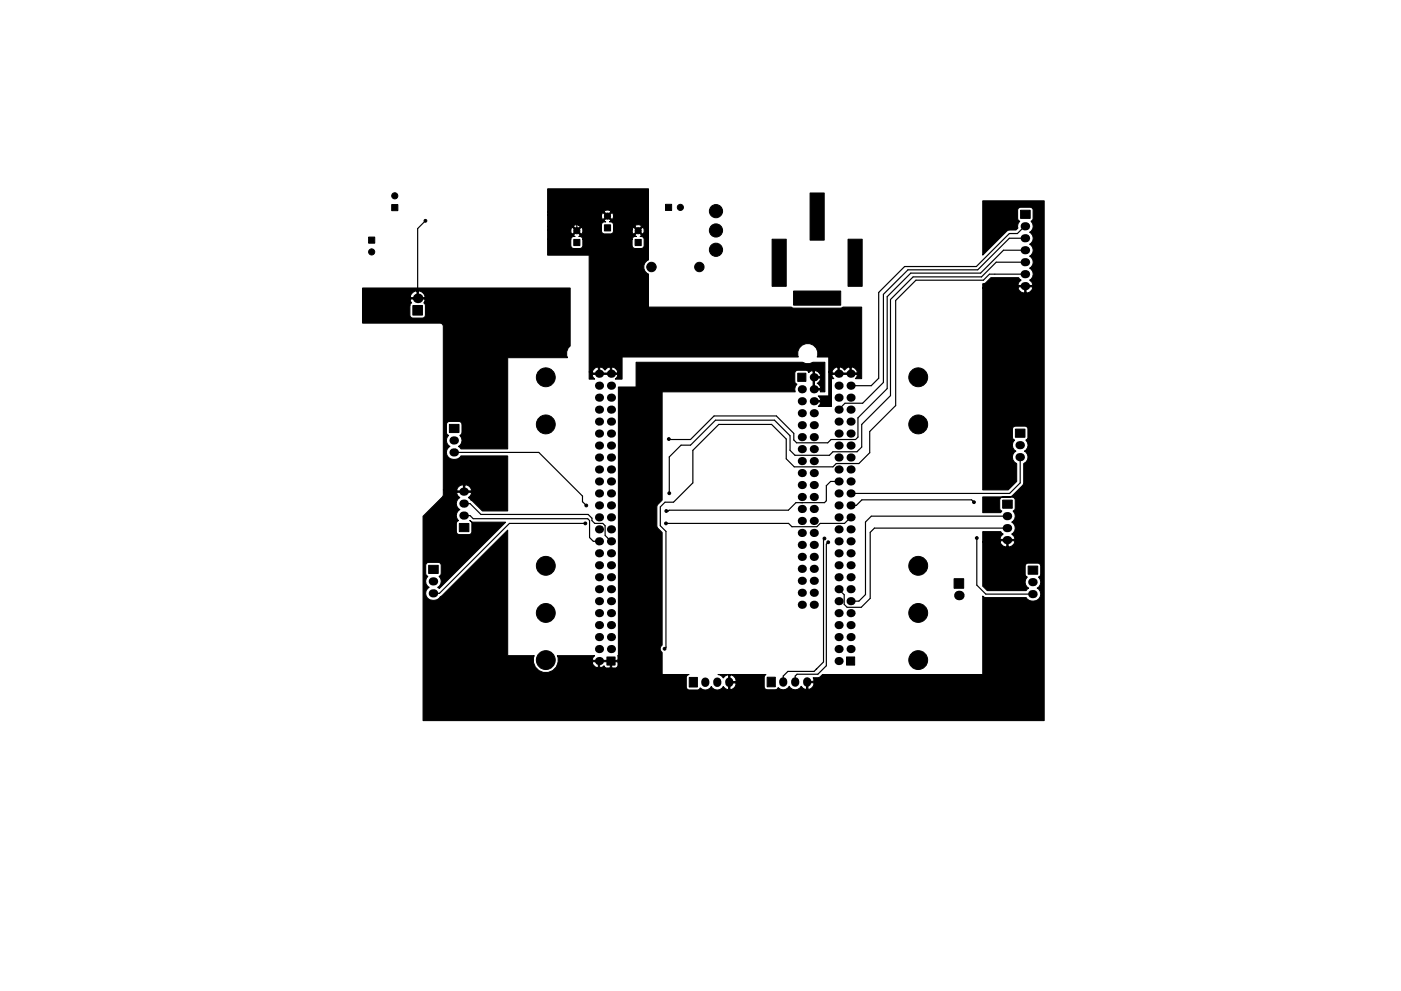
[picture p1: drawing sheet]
<svg xmlns="http://www.w3.org/2000/svg" width="297mm" height="210mm" viewBox="0 0 297 210" stroke-linecap="round" stroke-linejoin="round" font-family="sans-serif">
<g fill="#000" stroke="#000" stroke-width=".21">
<path d="M78.1 50.3h1.3v1.3h-1.3zM83.1 43.4h1.3v1.3h-1.3zM121.6 50.8h1.3v1.3h-1.3zM128.2 47.7h1.3v1.3h-1.3zM134.6 50.8h1.3v1.3h-1.3zM141.1 43.3h1.3v1.3h-1.3zM171.7 40.9h3v10h-3zM216.4 44.6h2v1.7h-2zM87.5 64.8h2.1v2.1h-2.1zM163.7 50.7h3v10h-3zM168.3 61.7h10v3h-10zM179.8 50.7h3v10h-3z"/>
<path d="M95.3 90h2v1.8h-2zM169.1 79.2h1.8v1.7h-1.8zM215.3 91h2v1.8h-2zM97.4 111.1h2v1.7h-2zM212.6 106.1h2v1.7h-2zM90.9 119.9h2v1.8h-2zM128.7 139.4h1.7v1.7h-1.7zM179.5 139.4h1.7v1.7h-1.7zM202.3 122.8h2v2h-2zM218 120.1h2v1.7h-2zM146.1 143.7h1.8v2.1h-1.8zM162.7 143.7h1.7v2h-1.7z"/>
<circle cx="78.8" cy="53.4" r=".65"/>
<circle cx="83.7" cy="41.5" r=".65"/>
<circle cx="90.2" cy="46.8" r=".3"/>
<circle cx="122.3" cy="48.9" r=".65"/>
<circle cx="122.3" cy="42" r=".3"/>
<circle cx="124.9" cy="42" r=".3"/>
<circle cx="127.9" cy="42" r=".3"/>
<circle cx="128.8" cy="45.8" r=".65"/>
<circle cx="130.4" cy="42" r=".3"/>
<circle cx="135.3" cy="48.9" r=".65"/>
<circle cx="138.1" cy="56.6" r="1"/>
<circle cx="144.2" cy="44" r=".65"/>
<circle cx="148.3" cy="56.6" r="1"/>
<circle cx="151.8" cy="48.9" r="1.4"/>
<circle cx="151.8" cy="53" r="1.4"/>
<circle cx="151.8" cy="44.8" r="1.4"/>
<circle cx="80" cy="66.3" r=".3"/>
<circle cx="80" cy="63.3" r=".3"/>
<circle cx="83.7" cy="66.3" r=".3"/>
<circle cx="83.7" cy="63.3" r=".3"/>
<circle cx="115.7" cy="90" r="2"/>
<circle cx="115.7" cy="80" r="2"/>
<circle cx="141.8" cy="93.1" r=".3"/>
<circle cx="194.7" cy="90" r="2"/>
<circle cx="194.7" cy="80" r="2"/>
<circle cx="124.1" cy="111" r=".3"/>
<circle cx="124.3" cy="107.2" r=".3"/>
<circle cx="141.2" cy="111" r=".3"/>
<circle cx="141.3" cy="108.4" r=".3"/>
<circle cx="141.9" cy="104.6" r=".3"/>
<circle cx="174.8" cy="114.2" r=".3"/>
<circle cx="175.6" cy="115" r=".3"/>
<circle cx="206.5" cy="106.5" r=".3"/>
<circle cx="207.1" cy="114.1" r=".3"/>
<circle cx="115.7" cy="130" r="2"/>
<circle cx="115.7" cy="120" r="2"/>
<circle cx="140.9" cy="137.6" r=".3"/>
<circle cx="194.7" cy="130" r="2"/>
<circle cx="194.7" cy="120" r="2"/>
<circle cx="115.7" cy="140" r="2"/>
<circle cx="194.7" cy="140" r="2"/>
</g>
<g fill="#000">
<circle cx="88.5" cy="63.3" r="1.02"/>
<circle cx="127" cy="79.3" r=".86"/>
<circle cx="129.5" cy="79.3" r=".86"/>
<circle cx="177.8" cy="79.3" r=".86"/>
<circle cx="180.3" cy="79.3" r=".86"/>
<circle cx="127" cy="99.6" r=".86"/>
<circle cx="127" cy="97.1" r=".86"/>
<circle cx="127" cy="89.4" r=".86"/>
<circle cx="127" cy="86.9" r=".86"/>
<circle cx="127" cy="84.4" r=".86"/>
<circle cx="127" cy="94.5" r=".86"/>
<circle cx="127" cy="92" r=".86"/>
<circle cx="127" cy="81.8" r=".86"/>
<circle cx="129.5" cy="84.4" r=".86"/>
<circle cx="129.5" cy="97.1" r=".86"/>
<circle cx="129.5" cy="99.6" r=".86"/>
<circle cx="129.5" cy="92" r=".86"/>
<circle cx="129.5" cy="81.8" r=".86"/>
<circle cx="129.5" cy="89.4" r=".86"/>
<circle cx="129.5" cy="86.9" r=".86"/>
<circle cx="129.5" cy="94.5" r=".86"/>
<circle cx="170" cy="87.7" r=".86"/>
<circle cx="170" cy="85.1" r=".86"/>
<circle cx="170" cy="95.3" r=".86"/>
<circle cx="170" cy="92.7" r=".86"/>
<circle cx="170" cy="82.6" r=".86"/>
<circle cx="170" cy="90.2" r=".86"/>
<circle cx="170" cy="97.8" r=".86"/>
<circle cx="172.5" cy="80" r=".86"/>
<circle cx="172.5" cy="95.3" r=".86"/>
<circle cx="172.5" cy="87.7" r=".86"/>
<circle cx="172.5" cy="82.6" r=".86"/>
<circle cx="172.5" cy="85.1" r=".86"/>
<circle cx="172.5" cy="90.2" r=".86"/>
<circle cx="172.5" cy="97.8" r=".86"/>
<circle cx="172.5" cy="92.7" r=".86"/>
<circle cx="177.8" cy="99.6" r=".86"/>
<circle cx="177.8" cy="92" r=".86"/>
<circle cx="177.8" cy="86.9" r=".86"/>
<circle cx="177.8" cy="89.4" r=".86"/>
<circle cx="177.8" cy="94.5" r=".86"/>
<circle cx="177.8" cy="84.4" r=".86"/>
<circle cx="177.8" cy="81.8" r=".86"/>
<circle cx="177.8" cy="97.1" r=".86"/>
<circle cx="180.3" cy="99.6" r=".86"/>
<circle cx="180.3" cy="97.1" r=".86"/>
<circle cx="180.3" cy="84.4" r=".86"/>
<circle cx="180.3" cy="92" r=".86"/>
<circle cx="180.3" cy="89.4" r=".86"/>
<circle cx="180.3" cy="94.5" r=".86"/>
<circle cx="180.3" cy="81.8" r=".86"/>
<circle cx="180.3" cy="86.9" r=".86"/>
<circle cx="127" cy="119.9" r=".86"/>
<circle cx="127" cy="117.4" r=".86"/>
<circle cx="127" cy="114.8" r=".86"/>
<circle cx="127" cy="112.3" r=".86"/>
<circle cx="127" cy="107.2" r=".86"/>
<circle cx="127" cy="109.8" r=".86"/>
<circle cx="127" cy="104.7" r=".86"/>
<circle cx="127" cy="102.1" r=".86"/>
<circle cx="129.5" cy="102.1" r=".86"/>
<circle cx="129.5" cy="119.9" r=".86"/>
<circle cx="129.5" cy="117.4" r=".86"/>
<circle cx="129.5" cy="114.8" r=".86"/>
<circle cx="129.5" cy="112.3" r=".86"/>
<circle cx="129.5" cy="104.7" r=".86"/>
<circle cx="129.5" cy="109.8" r=".86"/>
<circle cx="129.5" cy="107.2" r=".86"/>
<circle cx="170" cy="105.4" r=".86"/>
<circle cx="170" cy="108" r=".86"/>
<circle cx="170" cy="100.4" r=".86"/>
<circle cx="170" cy="113.1" r=".86"/>
<circle cx="170" cy="115.6" r=".86"/>
<circle cx="170" cy="118.1" r=".86"/>
<circle cx="170" cy="110.5" r=".86"/>
<circle cx="170" cy="102.9" r=".86"/>
<circle cx="172.5" cy="102.9" r=".86"/>
<circle cx="172.5" cy="108" r=".86"/>
<circle cx="172.5" cy="110.5" r=".86"/>
<circle cx="172.5" cy="105.4" r=".86"/>
<circle cx="172.5" cy="113.1" r=".86"/>
<circle cx="172.5" cy="115.6" r=".86"/>
<circle cx="172.5" cy="118.1" r=".86"/>
<circle cx="172.5" cy="100.4" r=".86"/>
<circle cx="177.8" cy="117.4" r=".86"/>
<circle cx="177.8" cy="109.8" r=".86"/>
<circle cx="177.8" cy="107.2" r=".86"/>
<circle cx="177.8" cy="114.8" r=".86"/>
<circle cx="177.8" cy="119.9" r=".86"/>
<circle cx="177.8" cy="112.3" r=".86"/>
<circle cx="177.8" cy="104.7" r=".86"/>
<circle cx="177.8" cy="102.1" r=".86"/>
<circle cx="180.3" cy="119.9" r=".86"/>
<circle cx="180.3" cy="112.3" r=".86"/>
<circle cx="180.3" cy="109.8" r=".86"/>
<circle cx="180.3" cy="114.8" r=".86"/>
<circle cx="180.3" cy="104.7" r=".86"/>
<circle cx="180.3" cy="102.1" r=".86"/>
<circle cx="180.3" cy="117.4" r=".86"/>
<circle cx="180.3" cy="107.2" r=".86"/>
<circle cx="127" cy="137.7" r=".86"/>
<circle cx="127" cy="135.2" r=".86"/>
<circle cx="127" cy="130.1" r=".86"/>
<circle cx="127" cy="122.5" r=".86"/>
<circle cx="127" cy="132.6" r=".86"/>
<circle cx="127" cy="125" r=".86"/>
<circle cx="127" cy="127.5" r=".86"/>
<circle cx="129.5" cy="127.5" r=".86"/>
<circle cx="129.5" cy="132.6" r=".86"/>
<circle cx="129.5" cy="130.1" r=".86"/>
<circle cx="129.5" cy="125" r=".86"/>
<circle cx="129.5" cy="122.5" r=".86"/>
<circle cx="129.5" cy="137.7" r=".86"/>
<circle cx="129.5" cy="135.2" r=".86"/>
<circle cx="170" cy="123.2" r=".86"/>
<circle cx="170" cy="120.7" r=".86"/>
<circle cx="170" cy="125.8" r=".86"/>
<circle cx="170" cy="128.3" r=".86"/>
<circle cx="172.5" cy="123.2" r=".86"/>
<circle cx="172.5" cy="125.8" r=".86"/>
<circle cx="172.5" cy="128.3" r=".86"/>
<circle cx="172.5" cy="120.7" r=".86"/>
<circle cx="177.8" cy="125" r=".86"/>
<circle cx="177.8" cy="127.5" r=".86"/>
<circle cx="177.8" cy="135.2" r=".86"/>
<circle cx="177.8" cy="122.5" r=".86"/>
<circle cx="177.8" cy="137.7" r=".86"/>
<circle cx="177.8" cy="132.6" r=".86"/>
<circle cx="177.8" cy="130.1" r=".86"/>
<circle cx="180.3" cy="130.1" r=".86"/>
<circle cx="180.3" cy="137.7" r=".86"/>
<circle cx="180.3" cy="135.2" r=".86"/>
<circle cx="180.3" cy="132.6" r=".86"/>
<circle cx="180.3" cy="125" r=".86"/>
<circle cx="180.3" cy="127.5" r=".86"/>
<circle cx="180.3" cy="122.5" r=".86"/>
<circle cx="203.3" cy="126.3" r="1.02"/>
<circle cx="127" cy="140.2" r=".86"/>
<circle cx="177.8" cy="140.2" r=".86"/>
</g>
<g fill="none" stroke="#000" stroke-width="1.7">
<path d="M217.2 48h.4M217.2 50.5h.4M217.2 53.1h.4M217.2 55.6h.4M217.2 58.2h.4M217.2 60.7h.4M96.1 93.4h.4M96.1 96h.4M216.1 94.4h.4M216.1 97h.4M98.2 109.4h.4M98.2 106.8h.4"/>
<path d="M98.2 104.3h.4M213.4 109.5h.4M213.4 112h.4M213.4 114.6h.4M91.7 123.3h.4M91.7 125.9h.4M218.8 123.5h.4M218.8 126h.4M149.5 144.6v.3M152.1 144.6v.3M154.6 144.6v.3M166.1 144.5v.4"/>
<path d="M168.6 144.5v.4M171.1 144.5v.4"/>
</g>
<g fill="none" stroke="#000" stroke-width=".25">
<path d="M90.2 46.8l-1.7 1.7v14.8h-8.5v3h3.8M124.9 42h-2.6v6.9M127.9 42h2.5M217.4 48l-1.7 1.5h-1.7l-7 7h-15.2l-5.5 5.5v18.2l-1.6 1.6h-4.4M217.4 50.5h-3.4l-6.7 6.7h-14.8l-5.2 5.2v18.7l-4.4 4.5h-3.7l-1.4 1.3M217.4 53.1h-4.6l-4.9 4.8h-14.8l-5 5v19.5l-6.2 6.2v4.1l-.5 .5h-5.2l-.7 .7h-6.6l-.6-.6v-1.4l-3.7-3.7h-13.2l-5 5-4.6-.1M217.4 55.6h-6.2l-3.1 3.1h-14.5l-4.8 4.8v20.4l-6.1 6.1v4.8l-1 1h-5.1l-.7 .8h-7.3l-1.1-1.1v-3.1l-3.3-3.3h-12.5l-5.3 5.3h-2l-2.5 2.5v7.7M217.4 58.2h-7.6l-1.3 1.2h-14.3l-4.3 4.3v22.3l-5.5 5.5v4.5l-2.3 2.3h-4.8l-.7 .7h-8.2l-1.7-1.7v-4.2l-3.1-3.1h-11.2l-5.5 5.5v6.9l-4.1 4.1h-1.8l-1 1v4l1.2 1.2v24.6l-.3 .3M96.3 96h17.9l9.3 9.2v1.2l.8 .8M216.3 97v5.4l-2.2 2.3h-33.8M98.4 106.8h1.3l2.3 2.3h22.7l.8 .8v.5l.6 .6h1.7l.5 .5v2.1l1.2 1.2M98.4 109.4h1.3l.6 .6h24.3l.4 .4v3.6l.8 .8h1.2"/>
<path d="M124.1 111h-16.1l-14.8 14.9h-1.3M174.8 114.2l-.2 .2v26l-2 2h-5.6l-.9 1v1.3M175.6 115l-.4 .4v25.8l-1.8 1.8h-4.4l-.4 .4v1.3M177.8 102.1h-1.7l-.9 .9v3.2l-.4 .4h-6.1l-1.5 1.6h-25.3l-.2 .2h-.4M180.3 109.8l-1.2 1.2h-5.2l-.7 .7h-5.3l-.7-.7h-26M206.5 106.5l-.5-.5h-23.3l-1.1 1.2h-1.3M207.1 114.1v10l1.9 1.9h10M213.6 109.5h-28.9l-1.2 1.2v15.4l-1.4 1.4h-1.8M213.6 112h-28.2l-.9 .9v14l-1.9 1.9h-3l-.6-.6v-2l-1.2-1.2"/>
</g>
<path d="M116.1 40.1h21.4v15.1a1.6 1.6 0 0 0-1 1.4 1.6 1.6 0 0 0 1 1.5v6.9l.1 .2h30.2l.5 .2h10l.4-.2h4v15.1h-1.3l.4-.6-.1-.3h-5.2l-.1 .3 .4 .6-.5 .1v5.8h-2.8l.5-.7-.1-.2h-1.5v-.3h1.5l.1-.2-.5-.8 2.2-.1v-5h.7l.1 .2h1.2v-1.1h.2v1.1h2.3v-1.1h.3v1.1h1.2a1.08 1.08 0 0 0-1.5-1.1l-.2-.1-.6 .2-.3 .4-.4-.4-.5-.2-.5 .1a1.12 1.12 0 0 0-1.3 .9h-.7v-3.1l-2.4-.1a2.13 2.13 0 0 0-2-2.8 2.13 2.13 0 0 0-2 2.8h-37.3l-.1 .1v4.6h-1.4l.5-.7-.1-.3h-5.2l-.1 .3 .5 .7h-1.2v-1.5h.7l.1 .2h1.2v-1.1h.2v1.1h2.3v-1.1h.3v1.1h1.2a1.08 1.08 0 0 0-1.5-1.1l-.2-.1-.6 .2-.3 .4-.4-.4-.5-.2-.5 .1a1.12 1.12 0 0 0-1.3 .9h-.7v-24.7l-8.8-.1v-3.3h4.9v1.3a.63 .63 0 0 0 .6 .6h1.3a.63 .63 0 0 0 .7-.6v-1.3h10.4v1.3a.63 .63 0 0 0 .6 .6h1.3a.63 .63 0 0 0 .7-.6v-1.3a.68 .68 0 0 0-.9-.6l.2-.1 .1-.3-.7-.7-.7 .7 .1 .3 .2 .1a.72 .72 0 0 0-.9 .6h-10.4a.68 .68 0 0 0-.9-.6l.2-.1 .1-.3-.7-.7-.7 .7 .1 .3 .2 .1a.72 .72 0 0 0-.9 .6h-4.9v-2h4.9l.2 .8h.2l.7-.7h.4l.7 .7a.93 .93 0 0 0 .2-1.3l-.2-.1-.7 .7h-.4l-.7-.7-.2 .1-.2 .5h-4.9v-.8h5.5l.7 .7 .7-.7-.1-.2-.3-.1h4.9v1.3a.63 .63 0 0 0 .7 .6h1.3a.67 .67 0 0 0 .6-.8h3.9l.2 .8h.2l.7-.7h.4l.7 .7a.93 .93 0 0 0 .2-1.3l-.2-.1-.7 .7h-.4l-.7-.7-.2 .1-.2 .5h-3.9v-.8h4.5l.7 .7 .7-.7a.93 .93 0 0 0-1.3-.2l-.1 .2h-4.5a.74 .74 0 0 0-.9-.9l.2-.1 .1-.3-.7-.7-.7 .7 .1 .3 .2 .1a.72 .72 0 0 0-.9 .6h-5l-.8 .1-.1 .2h-5.5v-2.3h11.4l.2 .8h.2l.7-.7h.4l.7 .7a.93 .93 0 0 0 .2-1.3l-.2-.1-.7 .7h-.4l-.7-.7-.2 .1-.2 .5h-11.4v-.8h12l.7 .7 .7-.7a.93 .93 0 0 0-1.3-.2l-.1 .2h-12zM76.9 61.1h44v12.3a1.99 1.99 0 0 0-.6 2.5h-12.6l-.1 19.3h-9.9l-.5-.5 .3-.2a1.47 1.47 0 0 0 0-2.1l.3-.2 .1-.4v-1.8l-.1-.4-.5-.2h-2a.63 .63 0 0 0-.6 .6v1.8l.4 .6a1.46 1.46 0 0 0 .3 2.3 1.5 1.5 0 0 0-.7 1.9 1.5 1.5 0 0 0 1.8 .9l.6-.1 .6-.7h9.9v11.7h-5.3l-3-2.8 .4-.4 .3-.5-.1-.2h-3a1.02 1.02 0 0 0 .6 1.1 1.44 1.44 0 0 0 0 2.5 1.44 1.44 0 0 0-.3 2.4l-.3 .1-.1 .5v1.7l.1 .4 .5 .2h2a.63 .63 0 0 0 .6-.6v-1.7l-.4-.7 .7 .4h6.9l-14.1 14.1-.3-.3a1.44 1.44 0 0 0 .3-2.3l.3-.2 .1-.4v-1.8l-.1-.4-.5-.2h-2a.63 .63 0 0 0-.6 .6v1.8l.4 .6a1.46 1.46 0 0 0 .3 2.3 1.5 1.5 0 0 0-.7 1.9 1.5 1.5 0 0 0 1.8 .9 1.79 1.79 0 0 0 1.4-.8l14.1-14.1v26.5l5.7 .1a2.64 2.64 0 0 0 1.7 3.5 2.64 2.64 0 0 0 3.3-2h7.3l.5 .8 .5 .3 .3-.1v-1.2h.2v1.2l.3 .1 .7-.5 .5 .5h.6l.2-.1v-1.2h.3v1.2l.1 .1 1-.1 .2-.4v-.7l-.1-.1h-5.2l-.1 .2h-7.3v-1.1l-.1-.4h7.9l-.5 .8 .1 .2h5.2l.1-.1 .1-57.9h3.7l.1-5.2h35.2l.7 .2h.9l.7-.2h2.5v6.2h-1v-.4h-1.5v-2.5h.3v2.2h1.2l.1-.2-.2-.4-.5-.5 .5-.5 .2-.4-.1-.2h-1.5v-1.5h.3v1.2h1.2l.1-.2a1.23 1.23 0 0 0-1.6-1l-.2-.1-.7 .5-.4-.5h-2a.63 .63 0 0 0-.6 .6v1.9l.5 .4-.4 .5-.1 .6 .1 .5-28.2 .1v22.9l-.9 .9-.2 .5v4.3l1.1 1.2v23.9a.94 .94 0 0 0 0 1.5v4.7h5.7a.62 .62 0 0 0-.6 .6v2.1l.2 .4 .4 .2h1.8l.4-.2 .2-.3a1.44 1.44 0 0 0 2.3-.2 1.44 1.44 0 0 0 2.5 0 1.02 1.02 0 0 0 1.2 .5v-1.3h.3v1.3l.2 .1a1.15 1.15 0 0 0 .9-1.4h-1.4v-1.6h.3v1.3h1.1l.2-.2a1.24 1.24 0 0 0-1.6-1.1 1.02 1.02 0 0 0-1.2 .5l-.7-.6-.4-.1h10.2l-.4 .6v2a.63 .63 0 0 0 .7 .6h1.7l.6-.4a1.46 1.46 0 0 0 2.3-.3 1.44 1.44 0 0 0 2.6 0 1.02 1.02 0 0 0 1.1 .6v-1.4h.3v1.4l.2 .1a1.15 1.15 0 0 0 1-1.5h-1.5v-.2h1.5l.1-.3-.2-.5 1.3-.1 .7-.6h33.9l.1-16.6 .6 .3h8.6a1.61 1.61 0 0 0 2.3 .5 1.61 1.61 0 0 0 .3-2.3l-.3-.2 .3-.2a1.47 1.47 0 0 0 0-2.2l.3-.1 .1-.5v-1.7l-.1-.4-.5-.2h-2a.63 .63 0 0 0-.6 .6v1.7l.4 .7a1.46 1.46 0 0 0 .3 2.3l-.5 .5h-8.3l-.9-.9v-9.4h3.6a1.15 1.15 0 0 0 1.5 .9v-1.2h.2v1.2l.3 .2a1.14 1.14 0 0 0 1.1-1.4h-3l-.1 .3h-3.6v-2.2h3.8l.5 .5-.4 .4-.3 .5 .1 .2h3a1.02 1.02 0 0 0-.6-1.1 1.44 1.44 0 0 0 0-2.5 1.44 1.44 0 0 0 .3-2.4l.3-.1 .1-.5v-1.7l-.1-.4-.5-.2h-2a.63 .63 0 0 0-.6 .6v2l.4 .3-.2 .4h-3.8v-3.4h5.9l2.5-2.4 .2-.6v-4a1.46 1.46 0 0 0 1-1.3 1.46 1.46 0 0 0-.8-1.4 1.44 1.44 0 0 0 .3-2.3l.3-.2 .1-.4v-1.8l-.1-.4-.5-.2h-2a.63 .63 0 0 0-.6 .6v1.8l.4 .6a1.46 1.46 0 0 0 .3 2.3 1.46 1.46 0 0 0-.8 1.4 1.46 1.46 0 0 0 1 1.3v3.7l-1.8 1.8h-5.4v-42.8h7.4l.3 .5 .4 .4 .5 .2 .3-.2v-1.1h.2v1.1a1.03 1.03 0 0 0 1.4-1.1h-3l-.1 .2h-7.4v-.9l.6-.2 1.1-1.1h5.9l.5 .5-.4 .4-.3 .5 .1 .3h3a1.02 1.02 0 0 0-.6-1.2 1.44 1.44 0 0 0 0-2.5 1.44 1.44 0 0 0 0-2.5 1.44 1.44 0 0 0 0-2.6 1.44 1.44 0 0 0 0-2.5 1.44 1.44 0 0 0 .3-2.4l.3-.1 .1-.5v-1.7l-.1-.4-.5-.2h-2a.63 .63 0 0 0-.6 .6v2l.4 .3-.4 .5v1l-.4 .4h-1.4l-.5 .2-5.1 5.1v-11.5h13v110.3h-131.7v-43.4l4.1-4.1 .2-.5v-1h2.8l.1 .3h1.4v-1.2h.2v1.2h1.4l.1-.3a1.29 1.29 0 0 0-1.7-.9 1.15 1.15 0 0 0-1.5 .9h-2.8v-34.7a.7 .7 0 0 0-.7-.6h-16.4v-3.8h10v2.1a.63 .63 0 0 0 .6 .6h2.1l.5-.4 .1-2.3-.4-.5 .3-.6-.1-.3h-2.9l-.1 .3 .3 .6-.4 .5h-10v-1.9h10.1l.1 .3h1.3v-1.4h.3v1.4h1.3a1.23 1.23 0 0 0-1.6-1.4 1.27 1.27 0 0 0-1.4 1.1h-10.1z" fill="#000" stroke="#000" stroke-width=".22"/>
</svg>
